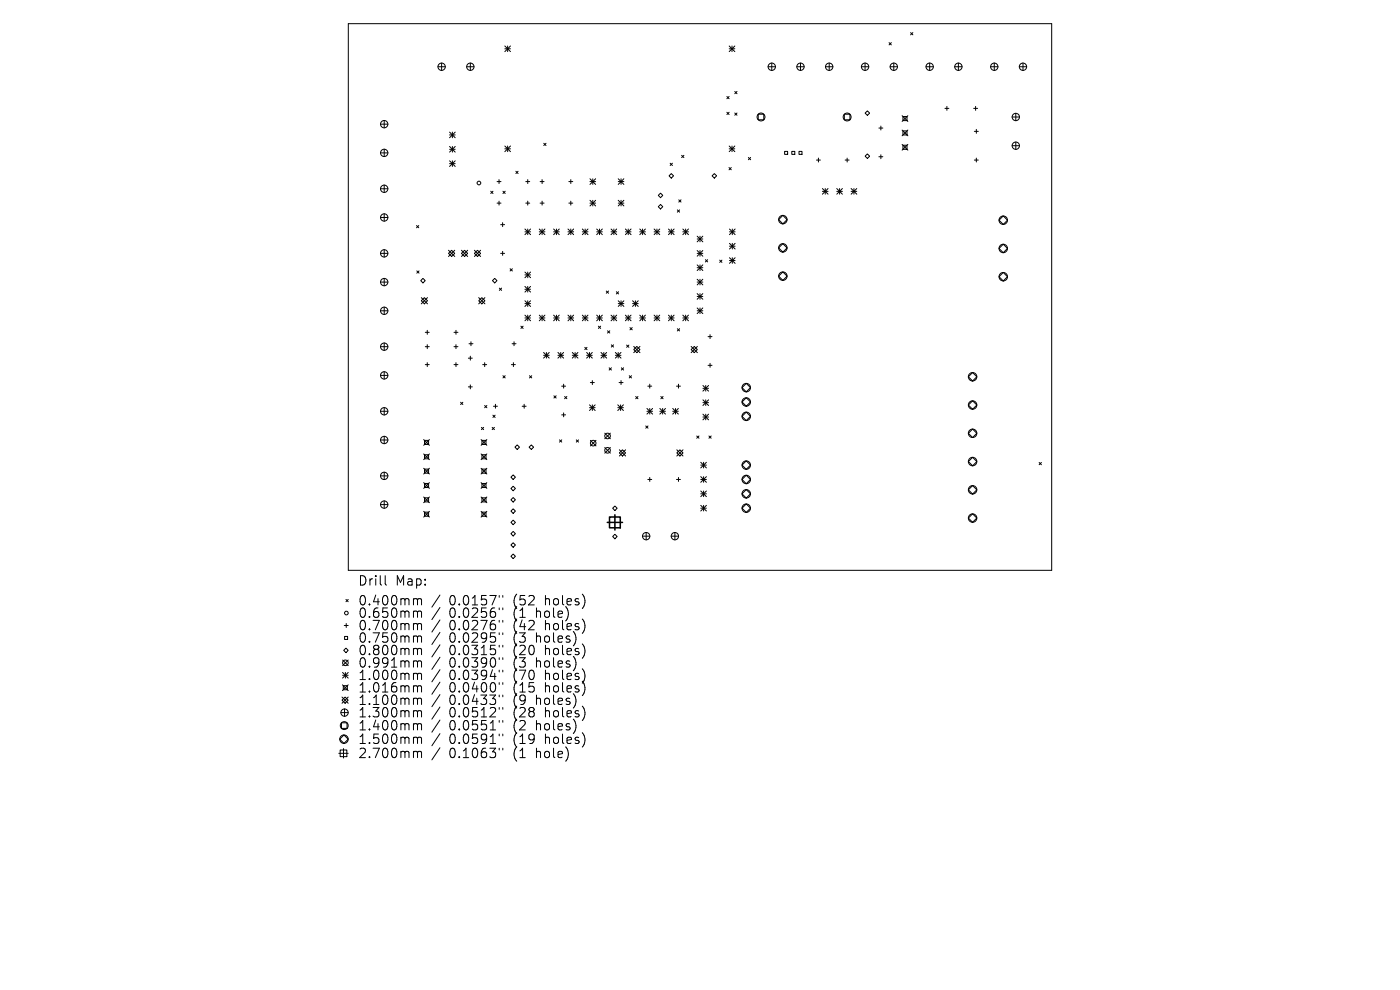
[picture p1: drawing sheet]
<svg xmlns="http://www.w3.org/2000/svg" width="297mm" height="210mm" viewBox="0 0 297 210" stroke-linecap="round" stroke-linejoin="round" font-family="sans-serif">
<defs><g id="words">
<g font-size="2.8">
<text x="75.9" y="124.5">Drill</text>
<text x="83.9" y="124.5">Map:</text>
<text x="75.9" y="128.7">0.400mm</text>
<text x="75.9" y="131.3">0.650mm</text>
<text x="95.3" y="128.7">0.0157&quot;</text>
<text x="95.3" y="131.3">0.0256&quot;</text>
<text x="109" y="128.7">(52</text>
<text x="109" y="131.3">(1</text>
<text x="114" y="131.3">hole)</text>
<text x="115.9" y="128.7">holes)</text>
<text x="75.9" y="134">0.700mm</text>
<text x="75.9" y="136.6">0.750mm</text>
<text x="95.3" y="134">0.0276&quot;</text>
<text x="95.3" y="136.6">0.0295&quot;</text>
<text x="109" y="134">(42</text>
<text x="109" y="136.6">(3</text>
<text x="114" y="136.6">holes)</text>
<text x="115.9" y="134">holes)</text>
<text x="75.9" y="139.3">0.800mm</text>
<text x="75.9" y="141.9">0.991mm</text>
<text x="95.3" y="139.3">0.0315&quot;</text>
<text x="95.3" y="141.9">0.0390&quot;</text>
<text x="109" y="139.3">(20</text>
<text x="109" y="141.9">(3</text>
<text x="114" y="141.9">holes)</text>
<text x="115.9" y="139.3">holes)</text>
<text x="75.9" y="144.5">1.000mm</text>
<text x="75.9" y="147.2">1.016mm</text>
<text x="75.9" y="149.8">1.100mm</text>
<text x="95.3" y="144.5">0.0394&quot;</text>
<text x="95.3" y="147.2">0.0400&quot;</text>
<text x="95.3" y="149.8">0.0433&quot;</text>
<text x="109" y="144.5">(70</text>
<text x="109" y="147.2">(15</text>
<text x="109" y="149.8">(9</text>
<text x="114" y="149.8">holes)</text>
<text x="115.9" y="144.5">holes)</text>
<text x="115.9" y="147.2">holes)</text>
<text x="75.9" y="152.5">1.300mm</text>
<text x="75.9" y="155.2">1.400mm</text>
<text x="95.3" y="152.5">0.0512&quot;</text>
<text x="95.3" y="155.2">0.0551&quot;</text>
<text x="109" y="152.5">(28</text>
<text x="109" y="155.2">(2</text>
<text x="114" y="155.2">holes)</text>
<text x="115.9" y="152.5">holes)</text>
<text x="75.9" y="158.1">1.500mm</text>
<text x="75.9" y="161.1">2.700mm</text>
<text x="95.3" y="158.1">0.0591&quot;</text>
<text x="95.3" y="161.1">0.1063&quot;</text>
<text x="109" y="158.1">(19</text>
<text x="109" y="161.1">(1</text>
<text x="114" y="161.1">hole)</text>
<text x="115.9" y="158.1">holes)</text>
</g>
</g></defs>
<g fill="none" stroke="#000" stroke-width=".21">
<path d="M73.9 5h149.2v116h-149.2zM92.9 14.2h1.6M93.7 13.4v1.5M99 14.2h1.6M99.8 13.4v1.5M107.1 9.8l1.2 1.2M107.1 10.4h1.2M107.7 9.8v1.2M108.3 9.8l-1.2 1.2M154.7 10.4h1.2M154.7 9.8l1.2 1.2M155.3 9.8v1.2"/>
<path d="M155.9 19.4l.5 .5M155.9 9.8l-1.2 1.2M156.4 19.4l-.5 .5M162.9 14.2h1.6M163.7 13.4v1.5M169 14.2h1.6M169.8 13.4v1.5M175.1 14.2h1.6M175.9 13.4v1.5M182.7 14.2h1.6M183.5 13.4v1.5M188.6 9l.5 .5"/>
<path d="M188.8 14.2h1.6M189.1 9l-.5 .5M189.6 13.4v1.5M193.2 6.9l.5 .5M193.7 6.9l-.5 .5M196.4 14.2h1.6M197.2 13.4v1.5M202.5 14.2h1.6M203.3 13.4v1.5M210.1 14.2h1.6M210.9 13.4v1.5M216.2 14.2h1.6"/>
<path d="M217 13.4v1.5M80.7 26.3h1.6M80.7 32.4h1.6M81.5 25.6v1.5M81.5 31.7v1.5M81.5 39.3v1.5M95.4 28l1.2 1.2M95.4 28.6h1.2M95.4 31.1l1.2 1.2M95.4 31.7h1.2M95.4 34.1l1.2 1.2M95.4 34.7h1.2"/>
<path d="M96 28v1.2M96 31.1v1.2M96 34.1v1.2M96.6 28l-1.2 1.2M96.6 31.1l-1.2 1.2M96.6 34.1l-1.2 1.2M105.4 38.5h.9M105.9 38.1v.8M107.1 31l1.2 1.2M107.1 31.6h1.2M107.7 31v1.2M108.3 31l-1.2 1.2"/>
<path d="M109.4 36.3l.5 .5M109.9 36.3l-.5 .5M111.5 38.5h.9M112 38.1v.8M114.6 38.5h.8M115 38.1v.8M115.4 30.4l.4 .5M115.8 30.4l-.4 .5M120.7 38.5h.8M121.1 38.1v.8M125.2 38.5h1.2M125.2 37.9l1.2 1.2"/>
<path d="M125.8 37.9v1.2M126.4 37.9l-1.2 1.2M131.2 38.5h1.2M131.2 37.9l1.2 1.2M131.8 37.9v1.2M132.4 37.9l-1.2 1.2M141.9 37.3l.5-.5 .5 .5-.5 .5zM142.2 34.6l.5 .5M142.7 34.6l-.5 .5M144.6 33l.5 .4M145.1 33l-.5 .4M151.1 37.3l.4-.5 .5 .5-.5 .5z"/>
<path d="M154.2 20.5l.5 .4M154.2 23.8l.5 .5M154.7 35.5l.4 .5M154.7 20.5l-.5 .4M154.7 23.8l-.5 .5M154.7 31.6h1.2M154.7 31l1.2 1.2M155.1 35.5l-.4 .5M155.3 31v1.2M155.9 24l.5 .4M155.9 31l-1.2 1.2M156.4 24l-.5 .4"/>
<path d="M158.8 33.4l.4 .5M159.2 33.4l-.4 .5M160.8 24.2h1.2v1.2h-1.2zM166.5 32.1h.6v.6h-.6zM168 32.1h.6v.6h-.6zM169.5 32.1h.6v.6h-.6zM173.2 34h.8M173.6 33.5v.9M174.5 40l1.2 1.2M175.1 40v1.2M175.7 40l-1.2 1.2M177.5 40l1.2 1.2"/>
<path d="M178.1 40v1.2M178.7 40l-1.2 1.2M179.1 24.2h1.2v1.2h-1.2zM179.3 34h.8M179.7 33.5v.9M180.6 40l1.2 1.2M181.2 40v1.2M181.8 40l-1.2 1.2M183.5 33.1l.5-.4 .5 .4-.5 .5zM184 23.5l.5 .5-.5 .5-.5-.5zM186.5 27.2h.8M186.5 33.3h.8"/>
<path d="M186.9 26.7v.9M186.9 32.8v.9M191.4 24.5l1.2 1.3M191.4 27.6l1.2 1.2M191.4 30.6l1.2 1.3M191.6 24.7h.8v.9h-.8zM191.6 27.8h.8v.8h-.8zM191.6 30.8h.8v.9h-.8zM192.6 24.5l-1.2 1.3M192.6 27.6l-1.2 1.2M192.6 30.6l-1.2 1.3M200.5 23h.8"/>
<path d="M200.9 22.6v.8M206.5 23h.9M206.7 34h.8M206.7 27.9h.8M207 22.6v.8M207.1 27.4v.9M207.1 33.5v.9M214.7 24.8h1.6M214.7 30.9h1.6M215.5 24v1.6M215.5 30.1v1.6M80.7 53.7h1.6"/>
<path d="M80.7 59.8h1.6M80.7 40h1.6M80.7 46.1h1.6M81.5 45.4v1.5M81.5 53v1.5M81.5 59.1v1.5M88.4 47.8l.4 .5M88.4 57.5l.5 .4M88.8 47.8l-.4 .5M88.9 57.5l-.5 .4M89.2 59.5l.5-.4 .5 .4-.5 .5zM95.1 53.7l.7-.6 .7 .6-.7 .7z"/>
<path d="M95.1 53.1l1.4 1.3M96.5 53.1l-1.4 1.3M97.9 53.1l1.3 1.3M98.6 53.1l.6 .6-.6 .7-.7-.7zM99.2 53.1l-1.3 1.3M100.6 53.1l1.4 1.3M101.3 53.1l.7 .6-.7 .7-.7-.7zM102 53.1l-1.4 1.3M104.1 40.6l.5 .4M104.5 59.5l.5-.4 .4 .4-.4 .5zM104.6 40.6l-.5 .4M105.4 43.1h.9"/>
<path d="M105.9 42.7v.8M106.2 47.7h.8M106.2 53.7h.8M106.6 47.2v.9M106.6 53.3v.9M106.7 40.6l.5 .4M107.2 40.6l-.5 .4M108.2 57l.5 .5M108.7 57l-.5 .5M111.4 48.6l1.2 1.2M111.4 49.2h1.2M111.4 57.7l1.2 1.2"/>
<path d="M111.4 58.3h1.2M111.5 43.1h.9M112 42.7v.8M112 48.6v1.2M112 57.7v1.2M112.6 48.6l-1.2 1.2M112.6 57.7l-1.2 1.2M114.4 49.2h1.2M114.4 48.6l1.2 1.2M114.6 43.1h.8M115 42.7v.8M115 48.6v1.2"/>
<path d="M115.6 48.6l-1.2 1.2M117.4 48.6l1.2 1.2M117.4 49.2h1.2M118 48.6v1.2M118.6 48.6l-1.2 1.2M120.5 49.2h1.2M120.5 48.6l1.2 1.2M120.7 43.1h.8M121.1 42.7v.8M121.1 48.6v1.2M121.7 48.6l-1.2 1.2M123.5 49.2h1.2"/>
<path d="M123.5 48.6l1.2 1.2M124.1 48.6v1.2M124.7 48.6l-1.2 1.2M125.2 43.1h1.2M125.2 42.5l1.2 1.2M125.8 42.5v1.2M126.4 42.5l-1.2 1.2M126.6 49.2h1.2M126.6 48.6l1.2 1.2M127.2 48.6v1.2M127.8 48.6l-1.2 1.2M129.6 49.2h1.2"/>
<path d="M129.6 48.6l1.2 1.2M130.2 48.6v1.2M130.8 48.6l-1.2 1.2M131.2 43.1h1.2M131.2 42.5l1.2 1.2M131.8 42.5v1.2M132.4 42.5l-1.2 1.2M132.7 49.2h1.2M132.7 48.6l1.2 1.2M133.3 48.6v1.2M133.9 48.6l-1.2 1.2M135.7 49.2h1.2"/>
<path d="M135.7 48.6l1.2 1.2M136.3 48.6v1.2M136.9 48.6l-1.2 1.2M138.8 49.2h1.2M138.8 48.6l1.2 1.2M139.4 48.6v1.2M140 48.6l-1.2 1.2M140.1 41l.5 .5-.5 .4-.5-.4zM140.1 43.4l.5 .4-.5 .5-.5-.5zM141.8 49.2h1.2M141.8 48.6l1.2 1.2M142.4 48.6v1.2"/>
<path d="M143 48.6l-1.2 1.2M143.7 44.5l.5 .5M144 42.4l.5 .5M144.2 44.5l-.5 .5M144.5 42.4l-.5 .5M144.9 49.2h1.2M144.9 48.6l1.2 1.2M145.5 48.6v1.2M146.1 48.6l-1.2 1.2M147.9 53.7h1.2M147.9 50.1l1.2 1.2M147.9 50.7h1.2"/>
<path d="M147.9 53.1l1.2 1.2M147.9 56.2l1.2 1.2M147.9 56.8h1.2M147.9 59.2l1.2 1.2M147.9 59.8h1.2M148.5 50.1v1.2M148.5 53.1v1.2M148.5 56.2v1.2M148.5 59.2v1.2M149.1 59.2l-1.2 1.2M149.1 50.1l-1.2 1.2M149.1 53.1l-1.2 1.2"/>
<path d="M149.1 56.2l-1.2 1.2M149.6 55.1l.5 .5M150.1 55.1l-.5 .5M152.7 55.2l.5 .5M153.2 55.2l-.5 .5M154.8 49.2h1.2M154.8 48.6l1.2 1.2M154.8 51.6l1.2 1.2M154.8 52.2h1.2M154.8 54.7l1.2 1.2M154.8 55.3h1.2M155.4 48.6v1.2"/>
<path d="M155.4 51.6v1.2M155.4 54.7v1.2M156 48.6l-1.2 1.2M156 51.6l-1.2 1.2M156 54.7l-1.2 1.2M165.2 52.6l.9-.9 .9 .9-.9 .9zM165.2 58.6l.9-.9 .9 .9-.9 .9zM166.1 45.7l.9 .9-.9 .9-.9-.9zM174.5 40.6h1.2M177.5 40.6h1.2M180.6 40.6h1.2M211.9 52.7l.9-.9 .9 .9-.9 .9z"/>
<path d="M211.9 58.7l.9-.9 .9 .9-.9 .9zM212.8 45.8l.9 .9-.9 .9-.9-.9zM80.7 73.5h1.6M80.7 65.9h1.6M80.7 79.6h1.6M81.5 65.1v1.6M81.5 72.8v1.5M81.5 78.9v1.5M89.4 63.1l1.3 1.4M90 63.1l.7 .7-.7 .7-.6-.7zM90.2 70.5h.9M90.2 73.5h.9"/>
<path d="M90.2 77.3h.9M90.6 70.1v.8M90.6 73.1v.9M90.6 76.9v.9M90.7 63.1l-1.3 1.4M96.3 70.5h.9M96.3 73.5h.9M96.3 77.3h.9M96.7 70.1v.8M96.7 73.1v.9M96.7 76.9v.9M99.4 76h.8"/>
<path d="M99.5 72.9h.8M99.8 75.6v.8M99.9 72.5v.8M101.6 63.8l.6-.7 .7 .7-.7 .7zM101.6 63.1l1.3 1.4M102.4 77.3h.8M102.8 76.9v.9M102.9 63.1l-1.3 1.4M105.9 61.1l.5 .5M106.4 61.1l-.5 .5M106.7 79.7l.5 .5M107.2 79.7l-.5 .5"/>
<path d="M108.5 77.3h.8M108.6 72.9h.9M108.9 76.9v.9M109.1 72.5v.8M110.5 69.2l.5 .5M111 69.2l-.5 .5M111.4 60.8l1.2 1.2M111.4 61.4h1.2M111.4 63.8l1.2 1.2M111.4 64.4h1.2M111.4 66.9l1.2 1.1M111.4 67.5h1.2"/>
<path d="M112 60.8v1.2M112 63.8v1.2M112 66.9v1.1M112.3 79.7l.5 .5M112.6 60.8l-1.2 1.2M112.6 63.8l-1.2 1.2M112.6 66.9l-1.2 1.1M112.8 79.7l-.5 .5M114.4 66.9l1.2 1.1M114.4 67.5h1.2M115 66.9v1.1M115.3 74.8l1.2 1.2"/>
<path d="M115.3 75.4h1.2M115.6 66.9l-1.2 1.1M115.9 74.8v1.2M116.5 74.8l-1.2 1.2M117.4 66.9l1.2 1.1M117.4 67.5h1.2M118 66.9v1.1M118.4 75.4h1.2M118.4 74.8l1.2 1.2M118.6 66.9l-1.2 1.1M119 74.8v1.2M119.6 74.8l-1.2 1.2"/>
<path d="M120.5 66.9l1.2 1.1M120.5 67.5h1.2M121.1 66.9v1.1M121.4 74.8l1.2 1.2M121.4 75.4h1.2M121.7 66.9l-1.2 1.1M122 74.8v1.2M122.6 74.8l-1.2 1.2M123.5 67.5h1.2M123.5 66.9l1.2 1.1M124.1 73.7l.4 .5M124.1 66.9v1.1"/>
<path d="M124.5 75.4h1.2M124.5 74.8l1.2 1.2M124.5 73.7l-.4 .5M124.7 66.9l-1.2 1.1M125.1 74.8v1.2M125.7 74.8l-1.2 1.2M126.6 66.9l1.2 1.1M126.6 67.5h1.2M126.9 69.2l.5 .5M127.2 66.9v1.1M127.4 69.2l-.5 .5M127.5 75.4h1.2"/>
<path d="M127.5 74.8l1.2 1.2M127.8 66.9l-1.2 1.1M128.1 74.8v1.2M128.6 61.7l.5 .5M128.7 74.8l-1.2 1.2M128.9 70.2l.5 .5M129.1 61.7l-.5 .5M129.2 78l.5 .5M129.4 70.2l-.5 .5M129.6 67.5h1.2M129.6 66.9l1.2 1.1M129.7 73.1l.5 .5"/>
<path d="M129.7 78l-.5 .5M130.2 73.1l-.5 .5M130.2 66.9v1.1M130.5 75.4h1.2M130.5 74.8l1.2 1.2M130.8 61.9l.4 .5M130.8 66.9l-1.2 1.1M131.1 74.8v1.2M131.2 64.4h1.2M131.2 63.8l1.2 1.2M131.2 61.9l-.4 .5M131.7 74.8l-1.2 1.2"/>
<path d="M131.8 63.8v1.2M131.8 78l.5 .5M132.3 78l-.5 .5M132.4 63.8l-1.2 1.2M132.7 67.5h1.2M132.7 66.9l1.2 1.1M132.9 73.2l.5 .5M133.3 66.9v1.1M133.4 73.2l-.5 .5M133.5 79.7l.5 .5M133.6 69.5l.5 .5M133.9 66.9l-1.2 1.1"/>
<path d="M134 79.7l-.5 .5M134.1 69.5l-.5 .5M134.2 64.4h1.2M134.2 63.8l1.2 1.2M134.4 73.5l1.4 1.3M134.8 63.8v1.2M135.1 73.5l.7 .6-.7 .7-.7-.7zM135.4 63.8l-1.2 1.2M135.7 67.5h1.2M135.7 66.9l1.2 1.1M135.8 73.5l-1.4 1.3M136.3 66.9v1.1"/>
<path d="M136.9 66.9l-1.2 1.1M138.8 67.5h1.2M138.8 66.9l1.2 1.1M139.4 66.9v1.1M140 66.9l-1.2 1.1M141.8 67.5h1.2M141.8 66.9l1.2 1.1M142.4 66.9v1.1M143 66.9l-1.2 1.1M143.7 69.7l.5 .5M144.2 69.7l-.5 .5M144.9 67.5h1.2"/>
<path d="M144.9 66.9l1.2 1.1M145.5 66.9v1.1M146.1 66.9l-1.2 1.1M146.6 73.5l1.3 1.3M147.3 73.5l.6 .6-.6 .7-.7-.7zM147.9 62.3l1.2 1.2M147.9 62.9h1.2M147.9 65.3l1.2 1.2M147.9 65.9h1.2M147.9 73.5l-1.3 1.3M148.5 62.3v1.2M148.5 65.3v1.2"/>
<path d="M149.1 62.3l-1.2 1.2M149.1 65.3l-1.2 1.2M150.2 71.4h.9M150.2 77.5h.9M150.6 71v.8M150.6 77.1v.8M206.3 79l.9 .9-.9 .9-.9-.9zM80.7 87.2h1.6M80.7 93.3h1.6M81.5 86.5v1.5M81.5 92.6v1.5M89.9 93.2l1.2 1.3"/>
<path d="M89.9 96.3l1.2 1.2M89.9 99.3l1.2 1.3M90.1 93.4h.8v.9h-.8zM90.1 96.5h.8v.8h-.8zM90.1 99.5h.8v.9h-.8zM91.1 93.2l-1.2 1.3M91.1 96.3l-1.2 1.2M91.1 99.3l-1.2 1.3M97.7 85.3l.5 .5M98.2 85.3l-.5 .5M99.4 82.1h.8M99.8 81.6v.9"/>
<path d="M102.1 93.2l1.2 1.3M102.1 96.3l1.2 1.2M102.1 99.3l1.2 1.3M102.1 90.7l.5 .4M102.2 93.4h.9v.9h-.9zM102.2 96.5h.9v.8h-.9zM102.2 99.5h.9v.9h-.9zM102.6 90.7l-.5 .4M102.8 86l.5 .5M103.3 93.2l-1.2 1.3M103.3 96.3l-1.2 1.2M103.3 99.3l-1.2 1.3"/>
<path d="M103.3 86l-.5 .5M104.4 90.7l.5 .4M104.6 88.1l.4 .4M104.7 86.2h.8M104.9 90.7l-.5 .4M105 88.1l-.4 .4M105.1 85.8v.8M109.2 94.9l.5-.5 .5 .5-.5 .4zM110.8 86.2h.8M111.2 85.8v.8M112.2 94.9l.5-.5 .5 .5-.5 .4zM117.5 84l.5 .4"/>
<path d="M118 84l-.5 .4M118.7 93.3l.5 .5M119.2 81.9h.8M119.2 88h.8M119.2 93.3l-.5 .5M119.6 81.5v.8M119.6 87.6v.8M119.8 84.1l.5 .5M120.3 84.1l-.5 .5M122.3 93.3l.4 .5M122.7 93.3l-.4 .5M125.1 85.9l1.2 1.2"/>
<path d="M125.1 86.5h1.2M125.2 81.2h.9M125.3 93.4l1.1 1.2M125.7 80.7v.9M125.7 85.9v1.2M126.3 85.9l-1.2 1.2M126.4 93.4l-1.1 1.2M128.3 91.9l1.2 1.2M128.3 94.9l1.2 1.2M129.5 91.9l-1.2 1.2M129.5 94.9l-1.2 1.2M131.1 86.5h1.2"/>
<path d="M131.1 85.9l1.2 1.2M131.3 81.2h.9M131.4 96.1l.7-.7 .6 .7-.6 .6zM131.4 95.4l1.3 1.3M131.7 85.9v1.2M131.8 80.7v.9M132.3 85.9l-1.2 1.2M132.7 95.4l-1.3 1.3M134.9 84.1l.4 .5M135.3 84.1l-.4 .5M137 90.4l.5 .4M137.2 86.6l1.2 1.2"/>
<path d="M137.2 87.2h1.2M137.4 81.9h.9M137.5 90.4l-.5 .4M137.8 81.5v.8M137.8 86.6v1.2M138.4 86.6l-1.2 1.2M140 87.2h1.2M140 86.6l1.2 1.2M140.2 84.1l.5 .5M140.6 86.6v1.2M140.7 84.1l-.5 .5M141.2 86.6l-1.2 1.2"/>
<path d="M142.7 87.2h1.2M142.7 86.6l1.2 1.2M143.3 86.6v1.2M143.5 81.9h.9M143.6 96.1l.6-.7 .7 .7-.7 .6zM143.6 95.4l1.3 1.3M143.9 86.6l-1.2 1.2M143.9 81.5v.8M144.9 95.4l-1.3 1.3M147.8 92.5l.5 .5M148.3 92.5l-.5 .5M148.7 98.1l1.2 1.2"/>
<path d="M148.7 98.7h1.2M149.1 81.8l1.2 1.2M149.1 82.4h1.2M149.1 84.8l1.2 1.2M149.1 85.4h1.2M149.1 87.9l1.2 1.2M149.1 88.5h1.2M149.3 98.1v1.2M149.7 81.8v1.2M149.7 84.8v1.2M149.7 87.9v1.2M149.9 98.1l-1.2 1.2"/>
<path d="M150.3 81.8l-1.2 1.2M150.3 84.8l-1.2 1.2M150.3 87.9l-1.2 1.2M150.4 92.5l.5 .5M150.9 92.5l-.5 .5M157.4 82.2l.9-.9 .9 .9-.9 .9zM157.4 85.3l.9-.9 .9 .9-.9 .9zM157.4 88.3l.9-.9 .9 .9-.9 .9zM157.4 98.7l.9-.9 .9 .9-.9 .9zM205.4 85.9l.9-.9 .9 .9-.9 .9zM205.4 91.9l.9-.9 .9 .9-.9 .9zM205.4 97.9l.9-.9 .9 .9-.9 .9z"/>
<path d="M220.4 98.1l.5 .5M220.9 98.1l-.5 .5M80.7 100.9h1.6M80.7 107h1.6M81.5 100.2v1.5M81.5 106.3v1.5M89.9 102.4l1.2 1.2M89.9 105.4l1.2 1.2M89.9 108.5l1.2 1.2M90.1 102.6h.8v.8h-.8zM90.1 105.6h.8v.9h-.8zM90.1 108.6h.8v.9h-.8z"/>
<path d="M91.1 102.4l-1.2 1.2M91.1 105.4l-1.2 1.2M91.1 108.5l-1.2 1.2M102.1 108.5l1.2 1.2M102.1 102.4l1.2 1.2M102.1 105.4l1.2 1.2M102.2 102.6h.9v.8h-.9zM102.2 105.6h.9v.9h-.9zM102.2 108.6h.9v.9h-.9zM103.3 102.4l-1.2 1.2M103.3 105.4l-1.2 1.2M103.3 108.5l-1.2 1.2"/>
<path d="M108.4 101.2l.5-.5 .4 .5-.4 .5zM108.4 103.6l.5-.5 .4 .5-.4 .5zM108.4 106l.5-.5 .4 .5-.4 .5zM108.4 108.4l.5-.5 .4 .5-.4 .5zM108.4 110.8l.5-.5 .4 .5-.4 .5zM108.4 113.2l.5-.5 .4 .5-.4 .5zM108.4 115.6l.5-.5 .4 .5-.4 .5zM108.4 118l.5-.5 .4 .5-.4 .5zM130 113.8l.4-.5 .5 .5-.5 .5zM130.4 107.3l.5 .5-.5 .5-.4-.5zM136.3 113.7h1.6M137.1 113v1.5"/>
<path d="M137.4 101.7h.9M137.8 101.3v.8M142.4 113.7h1.6M143.2 113v1.5M143.5 101.7h.9M143.9 101.3v.8M148.7 101.7h1.2M148.7 101.1l1.2 1.2M148.7 104.2l1.2 1.2M148.7 104.8h1.2M148.7 107.2l1.2 1.2M148.7 107.8h1.2"/>
<path d="M149.3 101.1v1.2M149.3 104.2v1.2M149.3 107.2v1.2M149.9 101.1l-1.2 1.2M149.9 104.2l-1.2 1.2M149.9 107.2l-1.2 1.2M157.4 101.7l.9-.9 .9 .9-.9 .9zM157.4 104.8l.9-.9 .9 .9-.9 .9zM157.4 107.8l.9-.9 .9 .9-.9 .9zM205.4 103.9l.9-.9 .9 .9-.9 .9zM206.3 109l.9 .9-.9 .9-.9-.9zM72.9 138l.5-.5 .5 .5-.5 .4z"/>
<path d="M73 132.7h.9M73.1 135h.6v.6h-.6zM73.4 127.2l.5 .4M73.5 132.3v.8M73.9 127.2l-.5 .4M81.7 122.1v1.7l.3 .3M88 127l.5 .1 .1 .2M88 129.6h.3l.3 .3M88 132.3h.3l.3 .3M88 134.9h.3l.3 .3M88 137.5l.5 .1 .1 .2M88.6 127.3l.3-.3 .4 .1 .1 1.2"/>
<path d="M88.6 127.3v1M88.6 129.9v1.1M88.6 132.6v1M88.6 135.2v1M88.6 137.8v1.1M88.6 129.9l.3-.3 .4 .1 .1 1.3M88.6 132.6l.3-.3 .4 .1 .1 1.2M88.6 135.2l.3-.3 .4 .1 .1 1.2M88.6 137.8l.3-.3 .4 .1 .1 1.3M93.3 126.2l-1.7 2.6M93.3 128.9l-1.7 2.5M93.3 131.5l-1.7 2.6"/>
<path d="M93.3 134.1l-1.7 2.6M93.3 136.8l-1.7 2.6M93.3 139.4l-1.7 2.6M105.9 126.3v.4M105.9 129v.3M105.9 131.6v.4M105.9 134.2v.4M105.9 136.9v.4M105.9 139.5v.4M106.7 126.3v.4M106.7 129v.3M106.7 131.6v.4"/>
<path d="M106.7 134.2v.4M106.7 136.9v.4M106.7 139.5v.4M71.9 159.8h2M72.1 156.8l.9-.9 .9 .9-.9 .9zM72.2 159.1h1.4v1.4h-1.4zM72.3 151.2h1.6M72.4 153.3h1.2v1.2h-1.2zM72.6 147.9l1.3 1.3M72.7 145.3l1.2 1.2M72.7 142.6l1.2 1.2M72.7 143.2h1.2"/>
<path d="M72.7 140l1.2 1.2M72.8 145.5h.9v.8h-.9zM72.9 158.8v2M73.1 150.4v1.5M73.2 147.9l.7 .6-.7 .7-.6-.7zM73.3 142.6v1.2M73.9 140l-1.2 1.2M73.9 142.6l-1.2 1.2M73.9 145.3l-1.2 1.2M73.9 147.9l-1.3 1.3M88 140.2l.5 .1 .1 .2M88 142.8h.3l.3 .3"/>
<path d="M88 145.5l.5 .1 .1 .2M88 148.1h.3l.3 .3M88 150.7l.5 .1 .1 .2M88 153.5l.5 .1 .1 .2M88 156.4h.3l.3 .3M88 159.4l.5 .1 .1 .2M88.6 140.5v1M88.6 143.1v1.1M88.6 145.8v1M88.6 148.4v1M88.6 151v1.1M88.6 153.8v1"/>
<path d="M88.6 156.7v1M88.6 159.7v1M88.6 140.5l.3-.3 .4 .1 .1 1.2M88.6 143.1l.3-.3 .4 .1 .1 1.3M88.6 145.8l.3-.3 .4 .1 .1 1.2M88.6 148.4l.3-.3 .4 .1 .1 1.2M88.6 151l.3-.3 .4 .1 .1 1.3M88.6 153.8l.3-.3 .4 .1 .1 1.2M88.6 156.7l.3-.3 .4 .1 .1 1.2M88.6 159.7l.3-.3 .4 .1 .1 1.2M93.3 142.1l-1.7 2.5M93.3 144.7l-1.7 2.6"/>
<path d="M93.3 147.3l-1.7 2.6M93.3 150l-1.7 2.6M93.3 152.7l-1.7 2.6M93.3 155.6l-1.7 2.6M93.3 158.6l-1.7 2.6M105.9 142.2v.3M105.9 144.8v.4M105.9 147.4v.4M105.9 150.1v.4M105.9 152.8v.4M105.9 155.7v.4M105.9 158.7v.4"/>
<path d="M106.7 142.2v.3M106.7 144.8v.4M106.7 147.4v.4M106.7 150.1v.4M106.7 152.8v.4M106.7 155.7v.4M106.7 158.7v.4"/>
<circle cx="93.7" cy="14.2" r=".78"/>
<circle cx="99.8" cy="14.2" r=".78"/>
<circle cx="163.7" cy="14.2" r=".78"/>
<circle cx="169.8" cy="14.2" r=".78"/>
<circle cx="175.9" cy="14.2" r=".78"/>
<circle cx="183.5" cy="14.2" r=".78"/>
<circle cx="189.6" cy="14.2" r=".78"/>
<circle cx="197.2" cy="14.2" r=".78"/>
<circle cx="203.3" cy="14.2" r=".78"/>
<circle cx="210.9" cy="14.2" r=".78"/>
<circle cx="217" cy="14.2" r=".78"/>
<circle cx="81.5" cy="26.3" r=".78"/>
<circle cx="81.5" cy="32.4" r=".78"/>
<circle cx="101.6" cy="38.8" r=".39"/>
<circle cx="161.4" cy="24.8" r=".84"/>
<circle cx="179.7" cy="24.8" r=".84"/>
<circle cx="215.5" cy="24.8" r=".78"/>
<circle cx="215.5" cy="30.9" r=".78"/>
<circle cx="81.5" cy="40" r=".78"/>
<circle cx="81.5" cy="59.8" r=".78"/>
<circle cx="81.5" cy="53.7" r=".78"/>
<circle cx="81.5" cy="46.1" r=".78"/>
<circle cx="166.1" cy="58.6" r=".9"/>
<circle cx="166.1" cy="52.6" r=".9"/>
<circle cx="166.1" cy="46.6" r=".9"/>
<circle cx="212.8" cy="58.7" r=".9"/>
<circle cx="212.8" cy="52.7" r=".9"/>
<circle cx="212.8" cy="46.7" r=".9"/>
<circle cx="81.5" cy="79.6" r=".78"/>
<circle cx="81.5" cy="65.9" r=".78"/>
<circle cx="81.5" cy="73.5" r=".78"/>
<circle cx="206.3" cy="79.9" r=".9"/>
<circle cx="81.5" cy="93.3" r=".78"/>
<circle cx="81.5" cy="87.2" r=".78"/>
<circle cx="125.8" cy="94" r=".59"/>
<circle cx="128.9" cy="95.5" r=".59"/>
<circle cx="128.9" cy="92.5" r=".59"/>
<circle cx="158.3" cy="98.7" r=".9"/>
<circle cx="158.3" cy="88.3" r=".9"/>
<circle cx="158.3" cy="85.3" r=".9"/>
<circle cx="158.3" cy="82.2" r=".9"/>
<circle cx="206.3" cy="85.9" r=".9"/>
<circle cx="206.3" cy="91.9" r=".9"/>
<circle cx="206.3" cy="97.9" r=".9"/>
<circle cx="81.5" cy="100.9" r=".78"/>
<circle cx="81.5" cy="107" r=".78"/>
<circle cx="137.1" cy="113.7" r=".78"/>
<circle cx="143.2" cy="113.7" r=".78"/>
<circle cx="158.3" cy="101.7" r=".9"/>
<circle cx="158.3" cy="104.8" r=".9"/>
<circle cx="158.3" cy="107.8" r=".9"/>
<circle cx="206.3" cy="103.9" r=".9"/>
<circle cx="206.3" cy="109.9" r=".9"/>
<circle cx="73.5" cy="130" r=".39"/>
<circle cx="73" cy="156.8" r=".9"/>
<circle cx="73" cy="153.9" r=".84"/>
<circle cx="73.1" cy="151.2" r=".78"/>
<circle cx="73.3" cy="140.6" r=".59"/>
</g>
<path d="M128.8 110.8h3.3M129.3 109.7h2.3v2.3h-2.3zM130.4 109.2v3.2" fill="none" stroke="#000" stroke-width=".32"/>
<use href="#words"/>
</svg>
